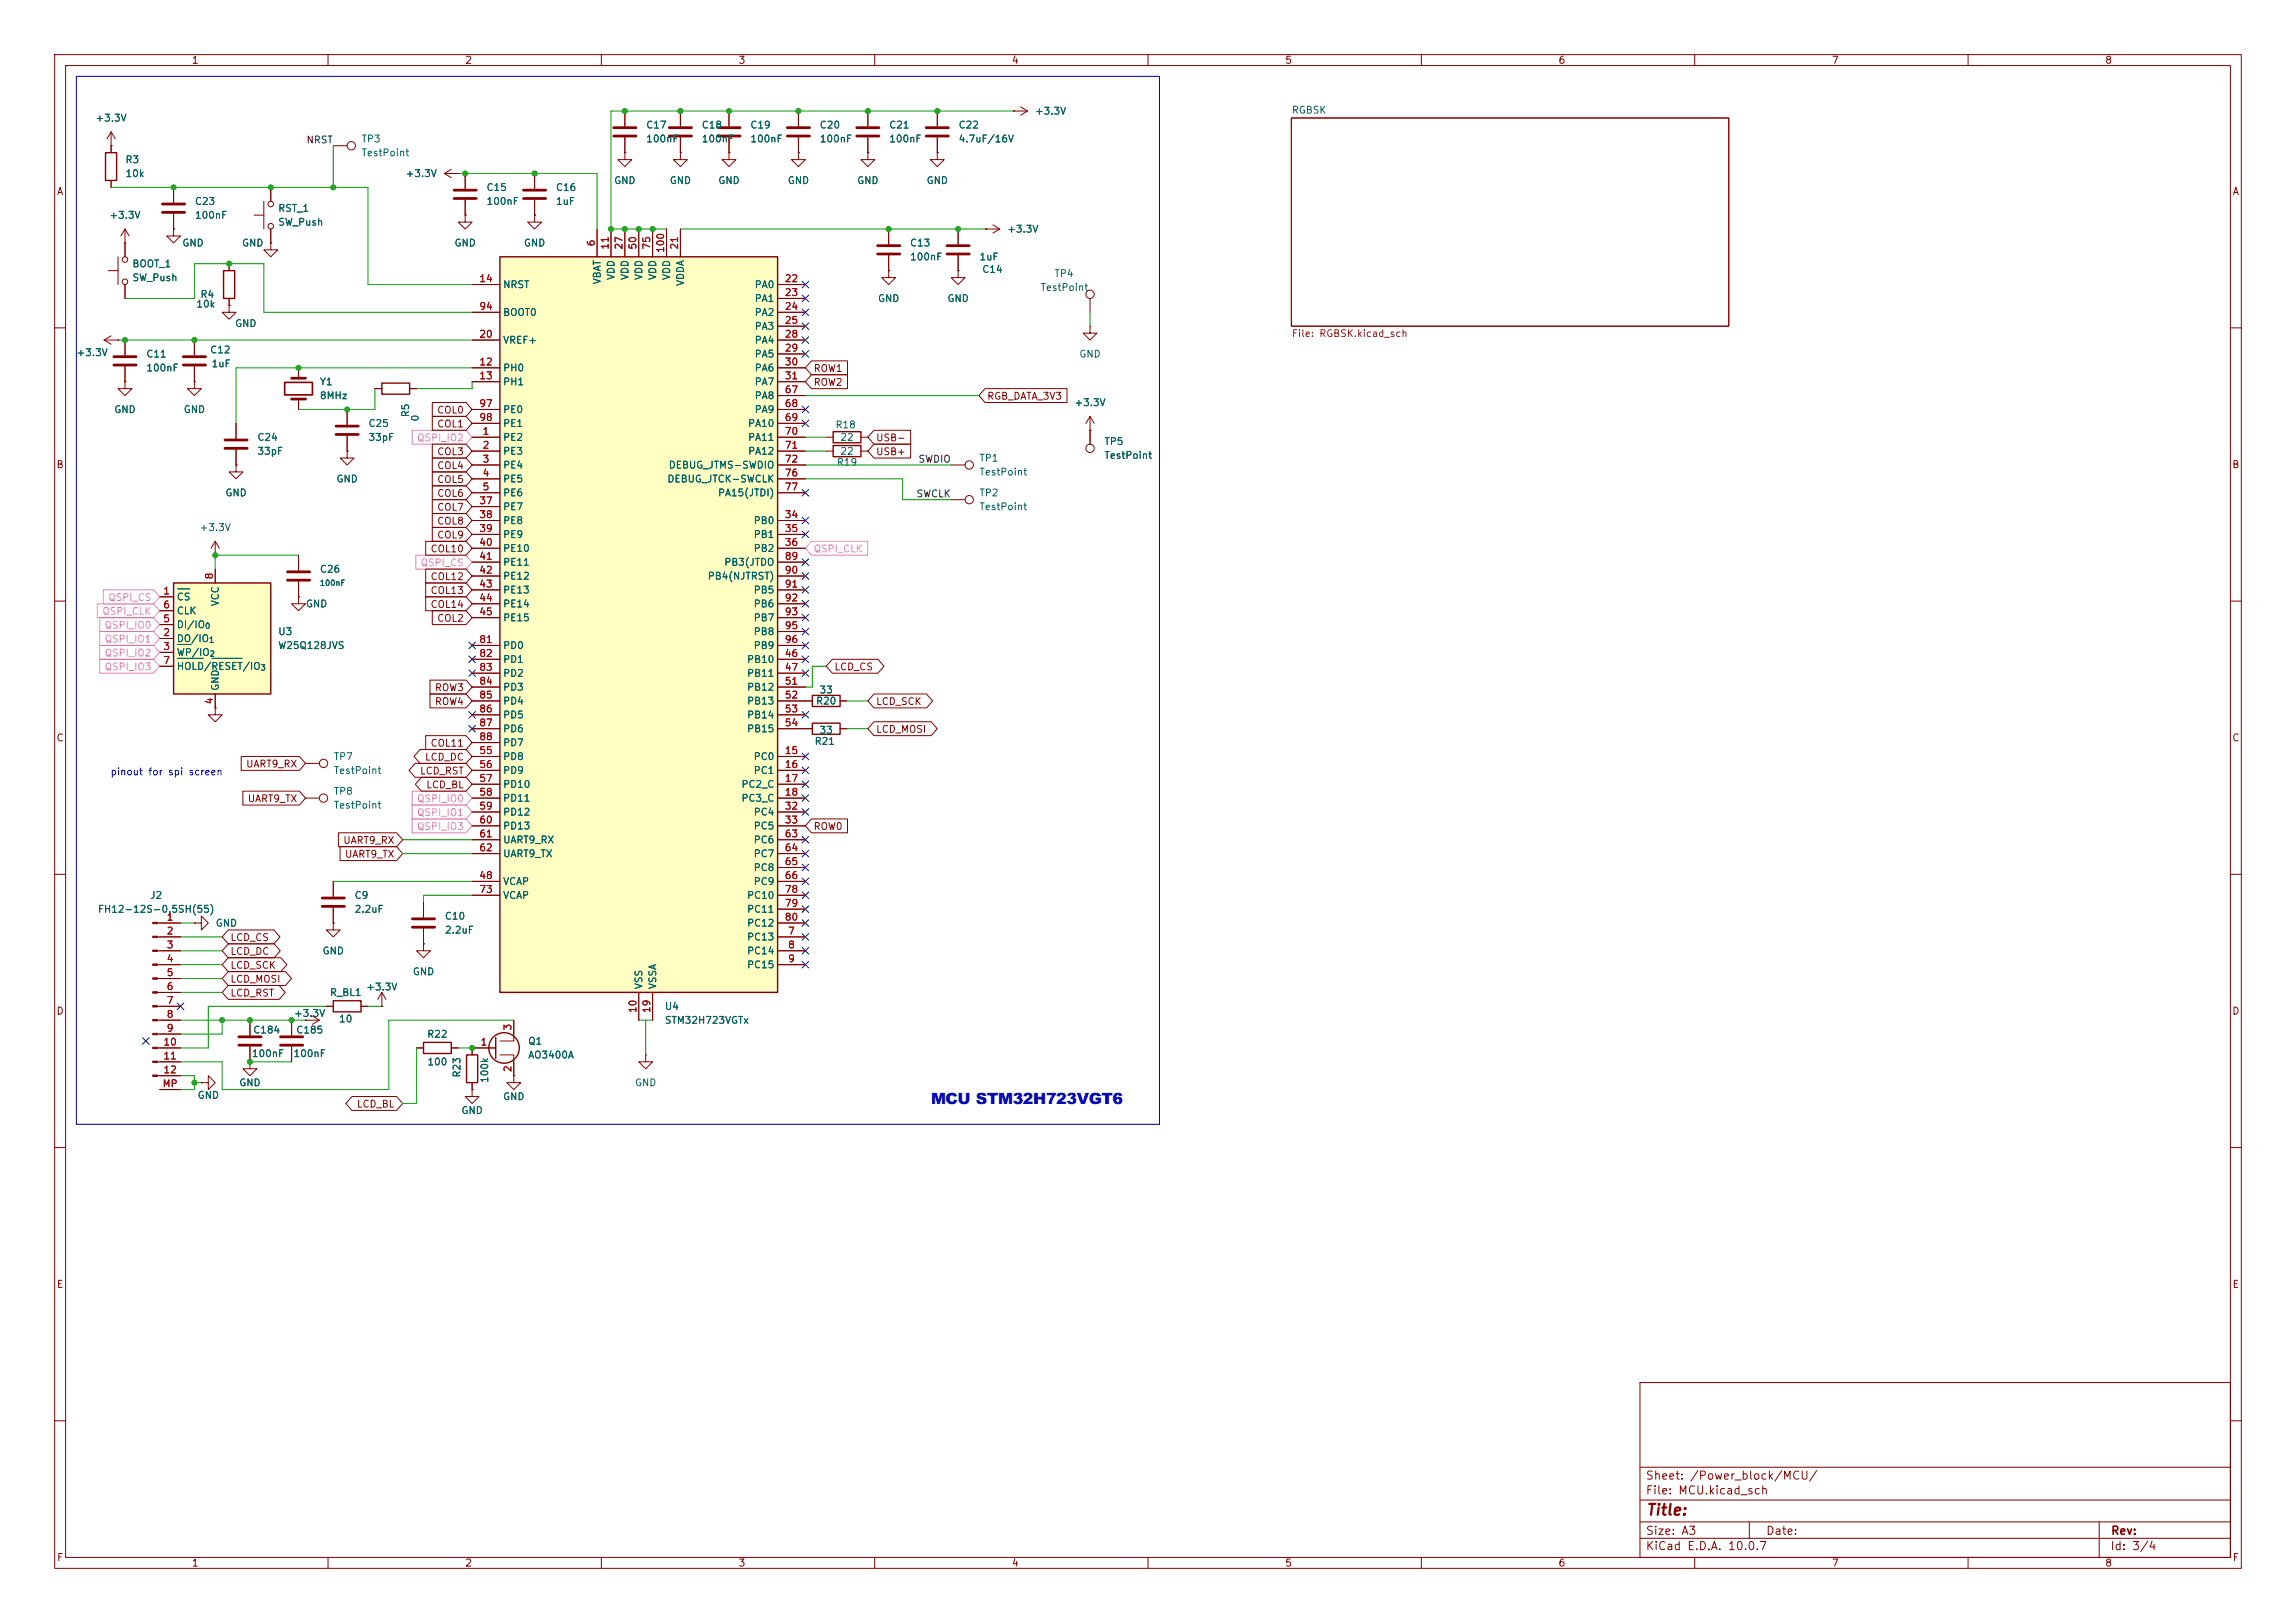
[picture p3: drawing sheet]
<svg xmlns="http://www.w3.org/2000/svg" width="420mm" height="297mm" viewBox="0 0 420 297" stroke-linecap="round" stroke-linejoin="round" font-family="sans-serif">
<defs><g id="words">
<text font-size="2.8" fill="#0000c2" x="170.3" y="201.9">MCU STM32H723VGT6</text>
<text font-size="2" fill="#840000" x="301" y="277.8">Title:</text>
<g font-size="1.5" fill="#840000">
<text x="300.9" y="273.8">File: MCU.kicad_sch</text>
<text x="300.9" y="271.1">Sheet: /Power_block/MCU/</text>
<text x="300.9" y="281.2">Size: A3</text>
<text x="322.9" y="281.2">Date:</text>
<text x="386" y="281.2">Rev:</text>
<text x="300.9" y="284">KiCad E.D.A. 10.0.7</text>
<text x="385.9" y="284">Id: 3/4</text>
</g>
<g font-size="1.3" fill="#840000">
<text x="35" y="12">1</text>
<text x="85" y="12">2</text>
<text x="135" y="12">3</text>
<text x="185" y="12">4</text>
<text x="235" y="12">5</text>
<text x="285" y="12">6</text>
<text x="335" y="12">7</text>
<text x="385" y="12">8</text>
<text x="10.3" y="36">A</text>
<text x="408.3" y="36">A</text>
<text x="148.7" y="70.9">ROW2</text>
<text x="148.7" y="68.4">ROW1</text>
<text x="79.9" y="76">COL0</text>
<text x="180.5" y="73.4">RGB_DATA_3V3</text>
<text x="79.9" y="78.5">COL1</text>
<text x="79.9" y="83.6">COL3</text>
<text x="160.2" y="81.1">USB-</text>
<text x="160.2" y="83.6">USB+</text>
<text x="10.2" y="86">B</text>
<text x="79.9" y="86.1">COL4</text>
<text x="79.9" y="88.7">COL5</text>
<text x="408.2" y="86">B</text>
<text x="79.9" y="91.2">COL6</text>
<text x="79.9" y="93.8">COL7</text>
<text x="78.7" y="101.4">COL10</text>
<text x="79.9" y="98.8">COL9</text>
<text x="79.9" y="96.3">COL8</text>
<text x="78.7" y="106.5">COL12</text>
<text x="78.7" y="109">COL13</text>
<text x="78.7" y="111.5">COL14</text>
<text x="79.9" y="114.1">COL2</text>
<text x="152.5" y="123">LCD_CS</text>
<text x="79.4" y="126.8">ROW3</text>
<text x="79.4" y="129.3">ROW4</text>
<text x="160.2" y="129.3">LCD_SCK</text>
<text x="10.2" y="136">C</text>
<text x="78.7" y="136.9">COL11</text>
<text x="160.2" y="134.4">LCD_MOSI</text>
<text x="408.2" y="136">C</text>
<text x="44.9" y="140.8">UART9_RX</text>
<text x="76.7" y="142">LCD_RST</text>
<text x="77.6" y="139.5">LCD_DC</text>
<text x="45.2" y="147.1">UART9_TX</text>
<text x="77.9" y="144.6">LCD_BL</text>
<text x="62.7" y="154.7">UART9_RX</text>
<text x="148.7" y="152.2">ROW0</text>
<text x="63" y="157.3">UART9_TX</text>
<text x="42" y="172.5">LCD_CS</text>
<text x="42" y="175">LCD_DC</text>
<text x="42" y="177.6">LCD_SCK</text>
<text x="10.2" y="186">D</text>
<text x="42" y="182.7">LCD_RST</text>
<text x="42" y="180.1">LCD_MOSI</text>
<text x="408.2" y="186">D</text>
<text x="65.2" y="203">LCD_BL</text>
<text x="10.3" y="236">E</text>
<text x="408.3" y="236">E</text>
<text x="10.3" y="286">F</text>
<text x="35" y="287">1</text>
<text x="85" y="287">2</text>
<text x="135" y="287">3</text>
<text x="185" y="287">4</text>
<text x="235" y="287">5</text>
<text x="285" y="287">6</text>
<text x="335" y="287">7</text>
<text x="385" y="287">8</text>
<text x="408.3" y="286">F</text>
</g>
<g font-size="1.3" fill="#006464">
<text x="17.4" y="22.6">+3.3V</text>
<text x="118.1" y="23.8">C17</text>
<text x="128.3" y="23.8">C18</text>
<text x="137.1" y="23.8">C19</text>
<text x="149.8" y="23.8">C20</text>
<text x="162.5" y="23.8">C21</text>
<text x="175.2" y="23.8">C22</text>
<text x="189.2" y="21.3">+3.3V</text>
<text x="236.2" y="21.1">RGBSK</text>
<text x="66" y="26.4">TP3</text>
<text x="66" y="28.9">TestPoint</text>
<text x="118.1" y="26.4">100nF</text>
<text x="128.3" y="26.4">100nF</text>
<text x="137.1" y="26.4">100nF</text>
<text x="149.8" y="26.4">100nF</text>
<text x="162.5" y="26.4">100nF</text>
<text x="175.2" y="26.4">4.7uF/16V</text>
<text x="22.8" y="30.2">R3</text>
<text x="22.8" y="32.7">10k</text>
<text x="74.1" y="32.7">+3.3V</text>
<text x="88.9" y="35.3">C15</text>
<text x="101.6" y="35.3">C16</text>
<text x="112.2" y="34">GND</text>
<text x="122.4" y="34">GND</text>
<text x="131.3" y="34">GND</text>
<text x="144" y="34">GND</text>
<text x="156.7" y="34">GND</text>
<text x="169.4" y="34">GND</text>
<text x="19.9" y="40.3">+3.3V</text>
<text x="35.5" y="37.8">C23</text>
<text x="35.5" y="40.3">100nF</text>
<text x="50.8" y="39.1">RST_1</text>
<text x="50.8" y="41.6">SW_Push</text>
<text x="88.9" y="37.8">100nF</text>
<text x="101.6" y="37.8">1uF</text>
<text x="33.2" y="45.4">GND</text>
<text x="44.2" y="45.4">GND</text>
<text x="83" y="45.4">GND</text>
<text x="95.7" y="45.4">GND</text>
<text x="166.4" y="45.4">C13</text>
<text x="166.4" y="48">100nF</text>
<text x="179.1" y="48">1uF</text>
<text x="184.1" y="42.9">+3.3V</text>
<text x="24.1" y="49.2">BOOT_1</text>
<text x="24.1" y="51.8">SW_Push</text>
<text x="91.9" y="53">NRST</text>
<text x="110.2" y="52.1" transform="rotate(-90 110.2 52.1)">VBAT</text>
<text x="112.7" y="51.4" transform="rotate(-90 112.7 51.4)">VDD</text>
<text x="115.3" y="51.4" transform="rotate(-90 115.3 51.4)">VDD</text>
<text x="117.8" y="51.4" transform="rotate(-90 117.8 51.4)">VDD</text>
<text x="120.3" y="51.4" transform="rotate(-90 120.3 51.4)">VDD</text>
<text x="122.9" y="51.4" transform="rotate(-90 122.9 51.4)">VDD</text>
<text x="125.4" y="52.4" transform="rotate(-90 125.4 52.4)">VDDA</text>
<text x="137.9" y="53">PA0</text>
<text x="179.6" y="50.2">C14</text>
<text x="190.2" y="53.5">TestPoint</text>
<text x="192.8" y="51">TP4</text>
<text x="35.8" y="56.6">10k</text>
<text x="36.6" y="54.8">R4</text>
<text x="91.9" y="58.1">BOOT0</text>
<text x="137.9" y="55.6">PA1</text>
<text x="137.9" y="58.1">PA2</text>
<text x="160.5" y="55.6">GND</text>
<text x="173.2" y="55.6">GND</text>
<text x="13.9" y="65.5">+3.3V</text>
<text x="26.7" y="65.7">C11</text>
<text x="38.3" y="65">C12</text>
<text x="42.9" y="60.1">GND</text>
<text x="91.9" y="63.2">VREF+</text>
<text x="137.9" y="60.7">PA3</text>
<text x="137.9" y="63.2">PA4</text>
<text x="137.9" y="65.7">PA5</text>
<text x="197.3" y="65.7">GND</text>
<text x="26.7" y="68.3">100nF</text>
<text x="38.6" y="67.5">1uF</text>
<text x="58.4" y="70.8">Y1</text>
<text x="91.9" y="68.3">PH0</text>
<text x="91.9" y="70.8">PH1</text>
<text x="137.9" y="68.3">PA6</text>
<text x="137.9" y="70.8">PA7</text>
<text x="20.8" y="75.9">GND</text>
<text x="33.5" y="75.9">GND</text>
<text x="58.4" y="73.4">8MHz</text>
<text x="75.1" y="76.5" transform="rotate(-90 75.1 76.5)">R5</text>
<text x="76.9" y="77.2" transform="rotate(-90 76.9 77.2)">0</text>
<text x="91.9" y="75.9">PE0</text>
<text x="137.9" y="73.4">PA8</text>
<text x="137.9" y="75.9">PA9</text>
<text x="196.4" y="74.6">+3.3V</text>
<text x="47" y="81">C24</text>
<text x="47" y="83.5">33pF</text>
<text x="67.3" y="78.4">C25</text>
<text x="67.3" y="81">33pF</text>
<text x="91.9" y="81">PE2</text>
<text x="91.9" y="83.5">PE3</text>
<text x="91.9" y="78.4">PE1</text>
<text x="136.7" y="78.4">PA10</text>
<text x="136.7" y="81">PA11</text>
<text x="136.7" y="83.5">PA12</text>
<text x="152.7" y="78.7">R18</text>
<text x="153.6" y="81">22</text>
<text x="153.6" y="83.5">22</text>
<text x="201.9" y="81.7">TP5</text>
<text x="61.4" y="88.6">GND</text>
<text x="91.9" y="86.1">PE4</text>
<text x="91.9" y="88.6">PE5</text>
<text x="122" y="88.6">DEBUG_JTCK-SWCLK</text>
<text x="122.2" y="86.1">DEBUG_JTMS-SWDIO</text>
<text x="153" y="85.5">R19</text>
<text x="179.1" y="84.8">TP1</text>
<text x="179.1" y="87.3">TestPoint</text>
<text x="201.9" y="84.3">TestPoint</text>
<text x="41.1" y="91.1">GND</text>
<text x="91.9" y="91.1">PE6</text>
<text x="91.9" y="93.7">PE7</text>
<text x="131.2" y="91.1">PA15(JTDI)</text>
<text x="179.1" y="91.1">TP2</text>
<text x="179.1" y="93.7">TestPoint</text>
<text x="36.4" y="97.5">+3.3V</text>
<text x="91.9" y="96.2">PE8</text>
<text x="91.9" y="98.8">PE9</text>
<text x="91.9" y="101.3">PE10</text>
<text x="137.8" y="96.2">PB0</text>
<text x="137.8" y="98.8">PB1</text>
<text x="137.8" y="101.3">PB2</text>
<text x="58.4" y="105.1">C26</text>
<text x="91.9" y="103.8">PE11</text>
<text x="91.9" y="106.4">PE12</text>
<text x="129.3" y="106.4">PB4(NJTRST)</text>
<text x="132.4" y="103.8">PB3(JTDO</text>
<text x="32.2" y="110.2">CS</text>
<text x="32.2" y="112.7">CLK</text>
<text x="40.3" y="111" transform="rotate(-90 40.3 111)">VCC</text>
<text x="55.8" y="111.5">GND</text>
<text x="91.9" y="108.9">PE13</text>
<text x="91.9" y="111.5">PE14</text>
<text x="91.9" y="114">PE15</text>
<text x="137.8" y="108.9">PB5</text>
<text x="137.8" y="111.5">PB6</text>
<text x="137.8" y="114">PB7</text>
<text x="32.2" y="117.8">DO/IO</text>
<text x="32.2" y="115.3">DI/IO</text>
<text x="50.8" y="116.5">U3</text>
<text x="50.8" y="119.1">W25Q128JVS</text>
<text x="91.9" y="119.1">PD0</text>
<text x="137.8" y="116.5">PB8</text>
<text x="137.8" y="119.1">PB9</text>
<text x="32.2" y="120.3">WP/IO</text>
<text x="32.2" y="122.9">HOLD/RESET/IO</text>
<text x="91.9" y="121.6">PD1</text>
<text x="91.9" y="124.2">PD2</text>
<text x="136.5" y="121.6">PB10</text>
<text x="136.5" y="124.2">PB11</text>
<text x="40.3" y="126.5" transform="rotate(-90 40.3 126.5)">GND</text>
<text x="91.9" y="126.7">PD3</text>
<text x="91.9" y="129.2">PD4</text>
<text x="91.9" y="131.8">PD5</text>
<text x="136.5" y="126.7">PB12</text>
<text x="136.5" y="129.2">PB13</text>
<text x="136.5" y="131.8">PB14</text>
<text x="149.2" y="129.2">R20</text>
<text x="149.8" y="127.2">33</text>
<text x="91.9" y="134.3">PD6</text>
<text x="91.9" y="136.9">PD7</text>
<text x="136.5" y="134.3">PB15</text>
<text x="148.9" y="136.6">R21</text>
<text x="149.8" y="134.6">33</text>
<text x="60.9" y="139.4">TP7</text>
<text x="60.9" y="141.9">TestPoint</text>
<text x="91.9" y="139.4">PD8</text>
<text x="91.9" y="141.9">PD9</text>
<text x="137.8" y="139.4">PC0</text>
<text x="137.8" y="141.9">PC1</text>
<text x="60.9" y="145.7">TP8</text>
<text x="60.9" y="148.3">TestPoint</text>
<text x="91.9" y="144.5">PD10</text>
<text x="91.9" y="147">PD11</text>
<text x="91.9" y="149.6">PD12</text>
<text x="135.5" y="144.5">PC2_C</text>
<text x="135.5" y="147">PC3_C</text>
<text x="137.8" y="149.6">PC4</text>
<text x="91.9" y="152.1">PD13</text>
<text x="91.9" y="154.6">UART9_RX</text>
<text x="137.8" y="152.1">PC5</text>
<text x="137.8" y="154.6">PC6</text>
<text x="91.9" y="157.2">UART9_TX</text>
<text x="137.8" y="157.2">PC7</text>
<text x="137.8" y="159.7">PC8</text>
<text x="17.8" y="167.3">FH12-12S-0.5SH(55)</text>
<text x="27.4" y="164.8">J2</text>
<text x="64.8" y="164.8">C9</text>
<text x="64.8" y="167.3">2.2uF</text>
<text x="91.9" y="162.3">VCAP</text>
<text x="91.9" y="164.8">VCAP</text>
<text x="136.5" y="164.8">PC10</text>
<text x="136.5" y="167.3">PC11</text>
<text x="137.8" y="162.3">PC9</text>
<text x="39.4" y="169.9">GND</text>
<text x="81.3" y="168.6">C10</text>
<text x="81.3" y="171.1">2.2uF</text>
<text x="136.5" y="172.4">PC13</text>
<text x="136.5" y="169.9">PC12</text>
<text x="58.9" y="175">GND</text>
<text x="75.4" y="178.8">GND</text>
<text x="136.5" y="175">PC14</text>
<text x="136.5" y="177.5">PC15</text>
<text x="60.2" y="182.6">R_BL1</text>
<text x="66.9" y="181.6">+3.3V</text>
<text x="117.8" y="181.1" transform="rotate(-90 117.8 181.1)">VSS</text>
<text x="120.3" y="181.1" transform="rotate(-90 120.3 181.1)">VSSA</text>
<text x="121.5" y="185.1">U4</text>
<text x="46.2" y="189.4">C184</text>
<text x="53.7" y="186.4">+3.3V</text>
<text x="54.1" y="189.4">C185</text>
<text x="61.9" y="187.4">10</text>
<text x="78" y="190.2">R22</text>
<text x="96.5" y="191.5">Q1</text>
<text x="121.5" y="187.7">STM32H723VGTx</text>
<text x="46" y="193.7">100nF</text>
<text x="53.6" y="193.7">100nF</text>
<text x="78.1" y="195.3">100</text>
<text x="84.5" y="197.3" transform="rotate(-90 84.5 197.3)">R23</text>
<text x="96.5" y="194">AO3400A</text>
<text x="36.1" y="201.4">GND</text>
<text x="43.7" y="199.1">GND</text>
<text x="89.6" y="198.3" transform="rotate(-90 89.6 198.3)">100k</text>
<text x="91.9" y="201.6">GND</text>
<text x="116" y="199.1">GND</text>
<text x="84.3" y="204.2">GND</text>
</g>
<g font-size="1.3" fill="#0f0f0f">
<text x="56" y="26.5">NRST</text>
<text x="167.9" y="85">SWDIO</text>
<text x="167.5" y="91.3">SWCLK</text>
</g>
<g font-size="1.3" fill="#a90000">
<text x="109.1" y="45.2" transform="rotate(-90 109.1 45.2)">6</text>
<text x="111.6" y="45.8" transform="rotate(-90 111.6 45.8)">11</text>
<text x="114.2" y="45.8" transform="rotate(-90 114.2 45.8)">27</text>
<text x="116.7" y="45.8" transform="rotate(-90 116.7 45.8)">50</text>
<text x="119.2" y="45.8" transform="rotate(-90 119.2 45.8)">75</text>
<text x="121.8" y="46.4" transform="rotate(-90 121.8 46.4)">100</text>
<text x="124.3" y="45.8" transform="rotate(-90 124.3 45.8)">21</text>
<text x="87.6" y="51.9">14</text>
<text x="143.4" y="51.9">22</text>
<text x="87.6" y="57">94</text>
<text x="143.4" y="54.5">23</text>
<text x="143.4" y="57">24</text>
<text x="143.4" y="59.6">25</text>
<text x="87.6" y="62.1">20</text>
<text x="143.4" y="62.1">28</text>
<text x="143.4" y="64.6">29</text>
<text x="87.6" y="67.2">12</text>
<text x="87.6" y="69.7">13</text>
<text x="143.4" y="67.2">30</text>
<text x="143.4" y="69.7">31</text>
<text x="87.6" y="74.8">97</text>
<text x="87.6" y="77.3">98</text>
<text x="143.4" y="72.3">67</text>
<text x="143.4" y="74.8">68</text>
<text x="143.4" y="77.3">69</text>
<text x="88.2" y="79.9">1</text>
<text x="88.2" y="82.4">2</text>
<text x="143.4" y="79.9">70</text>
<text x="143.4" y="82.4">71</text>
<text x="88.2" y="85">3</text>
<text x="88.2" y="87.5">4</text>
<text x="143.4" y="85">72</text>
<text x="143.4" y="87.5">76</text>
<text x="87.6" y="92.6">37</text>
<text x="87.6" y="95.1">38</text>
<text x="88.2" y="90">5</text>
<text x="143.4" y="95.1">34</text>
<text x="143.4" y="90">77</text>
<text x="87.6" y="97.7">39</text>
<text x="87.6" y="100.2">40</text>
<text x="143.4" y="97.7">35</text>
<text x="143.4" y="100.2">36</text>
<text x="39.2" y="106.1" transform="rotate(-90 39.2 106.1)">8</text>
<text x="87.6" y="102.7">41</text>
<text x="87.6" y="105.3">42</text>
<text x="87.6" y="107.8">43</text>
<text x="143.4" y="102.7">89</text>
<text x="143.4" y="105.3">90</text>
<text x="143.4" y="107.8">91</text>
<text x="29.7" y="109.1">1</text>
<text x="29.7" y="111.6">6</text>
<text x="87.6" y="110.4">44</text>
<text x="87.6" y="112.9">45</text>
<text x="143.4" y="110.4">92</text>
<text x="143.4" y="112.9">93</text>
<text x="29.7" y="116.7">2</text>
<text x="29.7" y="119.2">3</text>
<text x="29.7" y="114.2">5</text>
<text x="87.6" y="118">81</text>
<text x="143.4" y="115.4">95</text>
<text x="143.4" y="118">96</text>
<text x="29.7" y="121.8">7</text>
<text x="87.6" y="120.5">82</text>
<text x="87.6" y="123.1">83</text>
<text x="87.6" y="125.6">84</text>
<text x="143.4" y="120.5">46</text>
<text x="143.4" y="123.1">47</text>
<text x="143.4" y="125.6">51</text>
<text x="39.2" y="129" transform="rotate(-90 39.2 129)">4</text>
<text x="87.6" y="128.1">85</text>
<text x="87.6" y="130.7">86</text>
<text x="143.4" y="128.1">52</text>
<text x="143.4" y="130.7">53</text>
<text x="87.6" y="133.2">87</text>
<text x="87.6" y="135.8">88</text>
<text x="143.4" y="133.2">54</text>
<text x="87.6" y="138.3">55</text>
<text x="87.6" y="140.8">56</text>
<text x="87.6" y="143.4">57</text>
<text x="143.4" y="138.3">15</text>
<text x="143.4" y="140.8">16</text>
<text x="143.4" y="143.4">17</text>
<text x="87.6" y="145.9">58</text>
<text x="87.6" y="148.5">59</text>
<text x="143.4" y="145.9">18</text>
<text x="143.4" y="148.5">32</text>
<text x="87.6" y="151">60</text>
<text x="87.6" y="153.5">61</text>
<text x="143.4" y="151">33</text>
<text x="143.4" y="153.5">63</text>
<text x="87.6" y="161.2">48</text>
<text x="87.6" y="156.1">62</text>
<text x="143.4" y="156.1">64</text>
<text x="143.4" y="158.6">65</text>
<text x="143.4" y="161.2">66</text>
<text x="87.6" y="163.7">73</text>
<text x="143.4" y="163.7">78</text>
<text x="143.4" y="166.2">79</text>
<text x="30.4" y="168.8">1</text>
<text x="30.4" y="171.3">2</text>
<text x="30.4" y="173.9">3</text>
<text x="143.4" y="168.8">80</text>
<text x="144" y="171.3">7</text>
<text x="144" y="173.9">8</text>
<text x="30.4" y="176.4">4</text>
<text x="30.4" y="178.9">5</text>
<text x="144" y="176.4">9</text>
<text x="30.4" y="181.5">6</text>
<text x="30.4" y="184">7</text>
<text x="116.7" y="185.5" transform="rotate(-90 116.7 185.5)">10</text>
<text x="119.2" y="185.5" transform="rotate(-90 119.2 185.5)">19</text>
<text x="29.8" y="191.6">10</text>
<text x="30.4" y="186.6">8</text>
<text x="30.4" y="189.1">9</text>
<text x="87.8" y="191.6">1</text>
<text x="93.8" y="188.7" transform="rotate(-90 93.8 188.7)">3</text>
<text x="29.8" y="194.2">11</text>
<text x="29.8" y="196.7">12</text>
<text x="93.8" y="196.3" transform="rotate(-90 93.8 196.3)">2</text>
<text x="29.6" y="199.3">MP</text>
</g>
<text font-size="1.3" fill="#725600" x="236.2" y="62">File: RGBSK.kicad_sch</text>
<g font-size="1.3" fill="#e66ebe">
<text x="76.2" y="81.1">QSPI_IO2</text>
<text x="148.7" y="101.4">QSPI_CLK</text>
<text x="76.8" y="103.9">QSPI_CS</text>
<text x="18.6" y="112.8">QSPI_CLK</text>
<text x="19.7" y="110.3">QSPI_CS</text>
<text x="19" y="117.9">QSPI_IO1</text>
<text x="19" y="115.4">QSPI_IO0</text>
<text x="19" y="120.4">QSPI_IO2</text>
<text x="19" y="123">QSPI_IO3</text>
<text x="76.2" y="147.1">QSPI_IO0</text>
<text x="76.2" y="149.6">QSPI_IO1</text>
<text x="76.2" y="152.2">QSPI_IO3</text>
</g>
<text font-size="1.3" fill="#0000c2" x="20.1" y="142.2">pinout for spi screen</text>
<g font-size="1" fill="#006464">
<text x="58.4" y="107.4">100nF</text>
<text x="37.4" y="115.3">0</text>
<text x="38.1" y="117.9">1</text>
<text x="38.2" y="120.4">2</text>
<text x="47.6" y="122.9">3</text>
</g>
</g></defs>
<g fill="none" stroke="#840000" stroke-width=".18">
<path d="M10 10h400v277h-400zM12 12h396v273h-396zM60 10v2M110 10v2M160 10v2M210 10v2M260 10v2M310 10v2M360 10v2M61 26.7h2.5M81.3 31.8l1.2 .7M81.3 31.8h2.5"/>
<path d="M82.5 31l-1.2 .8M83.8 31.8h.1M85.1 39.4v1.2h1.3l-1.3 1.3-1.3-1.3h1.3M85.1 39.4h.1M85.1 31.8v2.7M85.1 36.6v2.8M97.8 39.4v1.2h1.3l-1.3 1.3-1.3-1.3h1.3M97.8 39.4h.1M97.8 31.8v2.7M97.8 36.6v2.8M114.3 27.9v1.3h1.3l-1.3 1.3-1.3-1.3h1.3M114.3 27.9h.1"/>
<path d="M114.3 20.3v2.8M114.3 25.1v2.8M236.2 21.6h80v38.1h-80zM10 60h2M408 60h2M10 110h2M408 110h2M10 160h2M408 160h2M86.4 191.8h4.3M91.4 193h2.6v3.9M94 186.7v3.8h-2.6"/>
<path d="M118.1 193v1.3h1.3l-1.3 1.3-1.3-1.3h1.3M118.1 193h.1M10 210h2M408 210h2M300 253h108v32h-108zM10 260h2M300 278.5h108M300 274.5h108M300 268.5h108M320 278.5v3M384 278.5v6.5M408 260h2"/>
<path d="M60 285v2M110 285v2M160 285v2M210 285v2M260 285v2M300 281.5h108M310 285v2M360 285v2"/>
<circle cx="64.3" cy="26.7" r=".76"/>
</g>
<path d="M83.1 34.8h4M83.1 36.3h4M95.8 34.8h4M95.8 36.3h4M112.3 23.4h4M112.3 24.9h4" fill="none" stroke="#840000" stroke-width=".51"/>
<g fill="none" stroke="#840000" stroke-width=".25">
<path d="M90.7 189.9v3.8"/>
<circle cx="92.2" cy="191.8" r="2.79"/>
</g>
<path d="M91.4 47h50.8v134.6h-50.8z" fill="#ffffc2"/>
<path d="M19.3 27.9h2v5.1h-2zM91.4 47h50.8v134.6h-50.8z" fill="none" stroke="#840000" stroke-width=".25"/>
<g fill="none" stroke="#840000" stroke-width=".18">
<path d="M20.3 26.7v1.2M20.3 33v1.3M31.7 34.3v2.8M31.7 39.1v2.8M133.3 27.9v1.3h1.3l-1.3 1.3-1.2-1.3h1.2M133.3 27.9h.1M86.4 52.1h5M86.4 57.2h5M109.2 41.9v5.1M111.8 41.9v5.1M114.3 41.9v5.1M116.8 41.9v5.1"/>
<path d="M119.4 41.9v5.1M121.9 41.9v5.1M124.5 41.9v5.1M142.2 52.1h5.1M142.2 54.6h5.1M142.2 57.2h5.1M142.2 59.7h5.1M86.4 67.3h5M86.4 69.9h5M86.4 62.2h5M86.4 74.9h5M86.4 77.5h5"/>
<path d="M142.2 67.3h5.1M142.2 69.9h5.1M142.2 62.2h5.1M142.2 64.8h5.1M142.2 72.4h5.1M142.2 74.9h5.1M142.2 77.5h5.1M86.4 80h5M86.4 82.6h5M86.4 85.1h5M86.4 87.6h5M86.4 90.2h5"/>
<path d="M86.4 95.3h5M86.4 97.8h5M86.4 92.7h5M142.2 80h5.1M142.2 82.6h5.1M142.2 85.1h5.1M142.2 87.6h5.1M142.2 90.2h5.1M142.2 95.3h5.1M142.2 97.8h5.1M86.4 100.3h5M86.4 102.9h5"/>
<path d="M86.4 105.4h5M86.4 108h5M86.4 110.5h5M86.4 113h5M86.4 118.1h5M142.2 100.3h5.1M142.2 102.9h5.1M142.2 105.4h5.1M142.2 108h5.1M142.2 110.5h5.1M142.2 113h5.1M142.2 118.1h5.1"/>
<path d="M142.2 115.6h5.1M86.4 138.4h5M86.4 120.7h5M86.4 123.2h5M86.4 125.7h5M86.4 128.3h5M86.4 130.8h5M86.4 133.4h5M86.4 135.9h5M142.2 138.4h5.1M142.2 120.7h5.1M142.2 123.2h5.1"/>
<path d="M142.2 125.7h5.1M142.2 128.3h5.1M142.2 130.8h5.1M142.2 133.4h5.1M86.4 141h5M86.4 143.5h5M86.4 146.1h5M86.4 148.6h5M86.4 151.1h5M86.4 153.7h5M86.4 156.2h5M142.2 141h5.1"/>
<path d="M142.2 143.5h5.1M142.2 146.1h5.1M142.2 148.6h5.1M142.2 151.1h5.1M142.2 153.7h5.1M142.2 156.2h5.1M142.2 158.8h5.1M86.4 161.3h5M86.4 163.8h5M142.2 171.5h5.1M142.2 174h5.1M142.2 176.5h5.1"/>
<path d="M142.2 161.3h5.1M142.2 163.8h5.1M142.2 166.4h5.1M142.2 168.9h5.1M116.8 181.6v5.1M119.4 181.6v5.1"/>
</g>
<path d="M29.7 37.3h4.1M29.7 38.9h4.1" fill="none" stroke="#840000" stroke-width=".51"/>
<path d="M31.7 106.7h17.8v20.3h-17.8z" fill="#ffffc2"/>
<path d="M40.9 49.5h2v5.1h-2zM69.8 70.1h5.1v2h-5.1zM152.4 79h5.1v2h-5.1zM152.4 81.5h5.1v2.1h-5.1zM31.7 106.7h17.8v20.3h-17.8zM148.6 127.3h5.1v2h-5.1zM148.6 132.3h5.1v2.1h-5.1zM61 183.1h5v2.1h-5zM77.5 190.8h5v2h-5zM85.3 193h2.1v5.1h-2.1z" fill="none" stroke="#840000" stroke-width=".25"/>
<g fill="none" stroke="#840000" stroke-width=".18">
<path d="M186.7 19.6l1.3 .7M20.3 26.7h.1M20.3 24.1l-.7 1.3M20.3 24.1l.8 1.3M20.3 24.1v3.8M20.3 33v1.3M31.7 34.3v2.8M31.7 39.1v2.8M46.5 39.4h1.8M48.3 36.8v5.1M49.5 34.3v2.5M83.8 31.8h.1"/>
<path d="M85.1 39.4h.1M85.1 31.8v2.7M85.1 36.6v2.8M97.8 39.4h.1M97.8 31.8v2.7M97.8 36.6v2.8M114.3 27.9h.1M114.3 20.3v2.8M114.3 25.1v2.8M124.5 27.9v1.3h1.2l-1.2 1.3-1.3-1.3h1.3M124.5 27.9h.1M124.5 20.3v2.8"/>
<path d="M124.5 25.1v2.8M133.3 27.9h.1M133.3 20.3v2.8M133.3 25.1v2.8M146 27.9v1.3h1.3l-1.3 1.3-1.2-1.3h1.2M146 27.9h.1M146 20.3v2.8M146 25.1v2.8M158.7 27.9v1.3h1.3l-1.3 1.3-1.2-1.3h1.2M158.7 27.9h.1M158.7 20.3v2.8M158.7 25.1v2.8"/>
<path d="M171.4 27.9v1.3h1.3l-1.3 1.3-1.2-1.3h1.2M171.4 27.9h.1M171.4 20.3v2.8M171.4 25.1v2.8M185.4 20.3h.1M185.4 20.3h2.6M188 20.3l-1.3 .8M19.8 49.5h1.8M21.6 47v5.1M22.9 44.5h.1M22.9 41.9v5.1M22.9 52.1v2.5"/>
<path d="M22.9 41.9l-.8 1.3M22.9 41.9l.7 1.3M31.7 41.9v1.3h1.3l-1.3 1.3-1.2-1.3h1.2M31.7 41.9h.1M41.9 55.9v1.3h1.3l-1.3 1.2-1.3-1.2h1.3M41.9 55.9h.1M41.9 48.3v1.2M41.9 54.6v1.3M49.5 44.5v1.2h1.3l-1.3 1.3-1.2-1.3h1.2M49.5 44.5h.1M49.5 41.9v2.6M86.4 52.1h5"/>
<path d="M86.4 57.2h5M109.2 41.9v5.1M111.8 41.9v5.1M114.3 41.9v5.1M116.8 41.9v5.1M119.4 41.9v5.1M121.9 41.9v5.1M124.5 41.9v5.1M142.2 52.1h5.1M142.2 54.6h5.1M142.2 57.2h5.1M142.2 59.7h5.1"/>
<path d="M162.6 49.5v1.3h1.2l-1.2 1.3-1.3-1.3h1.3M162.6 49.5h.1M162.6 41.9v2.8M162.6 46.7v2.8M175.3 49.5v1.3h1.2l-1.2 1.3-1.3-1.3h1.3M175.3 49.5h.1M175.3 41.9v2.8M175.3 46.7v2.8M180.3 41.9h.1M180.3 41.9h2.6M181.6 41.1l1.3 .8M182.9 41.9l-1.3 .8"/>
<path d="M199.4 59.7v1.3h1.3l-1.3 1.2-1.3-1.2h1.3M199.4 59.7h.1M199.4 54.6v2.6M19 62.2l1.3 .8M19 62.2h2.6M20.3 61.5l-1.3 .7M21.6 62.2h.1M22.9 69.9v1.2h1.2l-1.2 1.3-1.3-1.3h1.3M22.9 69.9h.1M22.9 62.2v2.8M22.9 67.1v2.8M35.6 69.9v1.2h1.2l-1.2 1.3-1.3-1.3h1.3"/>
<path d="M35.6 69.9h.1M35.6 62.2v2.8M35.6 67.1v2.8M43.2 77.5v2.8M54.6 67.3v1.9M54.6 73v1.9M63.5 74.9v2.8M63.5 79.8v2.8M68.6 71.1h1.2M74.9 71.1h1.3M79.1 73.7h6.1l1.2 1.2-1.2 1.3h-6.1zM79.1 76.2h6.1l1.2 1.3-1.2 1.2h-6.1z"/>
<path d="M86.4 62.2h5M86.4 67.3h5M86.4 69.9h5M86.4 74.9h5M86.4 77.5h5M142.2 62.2h5.1M142.2 67.3h5.1M142.2 69.9h5.1M142.2 64.8h5.1M142.2 72.4h5.1M142.2 74.9h5.1M142.2 77.5h5.1"/>
<path d="M148.4 68.6h6.6v2.5h-6.6l-1.1-1.2zM148.4 66h6.6v2.6h-6.6l-1.1-1.3zM159.9 78.7h6.7v2.6h-6.7l-1.2-1.3zM180.2 71.1h15v2.6h-15l-1.1-1.3zM199.4 78.7h.1M199.4 76.2v5.1M199.4 76.2l-.8 1.3M199.4 76.2l.8 1.3M39.4 99.1v2.5M39.4 99.1l-.8 1.2M39.4 99.1l.7 1.2M43.2 85.1v1.3h1.2l-1.2 1.2-1.3-1.2h1.3"/>
<path d="M43.2 85.1h.1M43.2 82.3v2.8M63.5 82.6v1.2h1.3l-1.3 1.3-1.3-1.3h1.3M63.5 82.6h.1M77.9 99.1h7.3l1.2 1.2-1.2 1.3h-7.3zM79.1 88.9h6.1l1.2 1.3-1.2 1.2h-6.1zM79.1 91.4h6.1l1.2 1.3-1.2 1.3h-6.1zM79.1 83.8h6.1l1.2 1.3-1.2 1.3h-6.1zM79.1 96.5h6.1l1.2 1.3-1.2 1.3h-6.1zM79.1 81.3h6.1l1.2 1.3-1.2 1.2h-6.1zM79.1 94h6.1l1.2 1.3-1.2 1.2h-6.1zM79.1 86.4h6.1l1.2 1.2-1.2 1.3h-6.1z"/>
<path d="M86.4 80h5M86.4 82.6h5M86.4 85.1h5M86.4 87.6h5M86.4 90.2h5M86.4 95.3h5M86.4 97.8h5M86.4 92.7h5M142.2 80h5.1M142.2 82.6h5.1M142.2 85.1h5.1M142.2 87.6h5.1"/>
<path d="M142.2 90.2h5.1M142.2 95.3h5.1M142.2 97.8h5.1M151.1 80h1.3M151.1 82.6h1.3M157.5 80h1.2M157.5 82.6h1.2M159.9 81.3h6.7v2.5h-6.7l-1.2-1.2zM174 91.4h2.5M174 85.1h2.5M29.2 109.2h2.5M29.2 116.8h2.5"/>
<path d="M29.2 119.4h2.5M29.2 114.3h2.5M29.2 111.8h2.5M39.4 101.6h.1M39.4 104.1v2.6M54.6 109.2v1.3h1.3l-1.3 1.3-1.3-1.3h1.3M54.6 109.2h.1M54.6 101.6v2.8M54.6 106.4v2.8M77.9 106.7h7.3l1.2 1.3-1.2 1.2h-7.3zM77.9 109.2h7.3l1.2 1.3-1.2 1.3h-7.3zM77.9 104.1h7.3l1.2 1.3-1.2 1.3h-7.3z"/>
<path d="M79.1 111.8h6.1l1.2 1.2-1.2 1.3h-6.1zM86.4 100.3h5M86.4 102.9h5M86.4 105.4h5M86.4 108h5M86.4 110.5h5M86.4 113h5M86.4 118.1h5M142.2 100.3h5.1M142.2 102.9h5.1M142.2 105.4h5.1M142.2 108h5.1"/>
<path d="M142.2 110.5h5.1M142.2 113h5.1M142.2 118.1h5.1M142.2 115.6h5.1M29.2 121.9h2.5M39.4 129.5v1.3h1.2l-1.2 1.3-1.3-1.3h1.3M39.4 129.5h.1M39.4 127v2.5M44.1 138.4h10.7l1.1 1.3-1.1 1.3h-10.7zM55.9 139.7h2.5M75.9 139.7h9.3l1.2 1.3-1.2 1.2h-9.3l-1.1-1.2zM76.8 137.2h8.4l1.2 1.2-1.2 1.3h-8.4l-1.1-1.3z"/>
<path d="M77.9 134.6h7.3l1.2 1.3-1.2 1.3h-7.3zM78.7 124.5h6.5l1.2 1.2-1.2 1.3h-6.5zM78.7 127h6.5l1.2 1.3-1.2 1.2h-6.5zM86.4 128.3h5M86.4 133.4h5M86.4 138.4h5M86.4 120.7h5M86.4 123.2h5M86.4 125.7h5M86.4 130.8h5M86.4 135.9h5M142.2 128.3h6.4"/>
<path d="M142.2 133.4h6.4M142.2 138.4h5.1M142.2 120.7h5.1M142.2 123.2h5.1M142.2 125.7h5.1M142.2 130.8h5.1M152.2 120.6h8.4l1.1 1.3-1.1 1.3h-8.4l-1.1-1.3zM153.7 128.3h1.2M153.7 133.4h1.2M159.9 127h9.6l1.1 1.3-1.1 1.2h-9.6l-1.2-1.2zM159.9 132.1h10.4l1.1 1.3-1.1 1.2h-10.4l-1.2-1.2zM44.4 144.8h10.4l1.1 1.3-1.1 1.2h-10.4z"/>
<path d="M55.9 146.1h2.5M61.9 152.4h10.6l1.2 1.3-1.2 1.2h-10.6zM62.2 154.9h10.3l1.2 1.3-1.2 1.3h-10.3zM77.1 142.2h8.1l1.2 1.3-1.2 1.3h-8.1l-1.1-1.3zM86.4 146.1h5M86.4 141h5M86.4 143.5h5M86.4 148.6h5M86.4 151.1h5M86.4 153.7h5M86.4 156.2h5M142.2 146.1h5.1"/>
<path d="M142.2 141h5.1M142.2 143.5h5.1M142.2 148.6h5.1M142.2 151.1h5.1M142.2 153.7h5.1M142.2 156.2h5.1M142.2 158.8h5.1M148.4 149.9h6.6v2.5h-6.6l-1.1-1.3zM28.8 168.9h4.2M28.8 171.5h4.2M28.8 174h4.2M28.8 176.5h4.2"/>
<path d="M28.8 179.1h4.2M35.6 168.9h1.2v-1.3l1.3 1.3-1.3 1.3v-1.3M35.6 168.9h.1M41.8 172.7h8.4l1.1 1.3-1.1 1.3h-8.4l-1.2-1.3zM41.8 175.3h9.6l1.1 1.2-1.1 1.3h-9.6l-1.2-1.3zM41.8 177.8h10.4l1.1 1.3-1.1 1.2h-10.4l-1.2-1.2zM41.8 170.2h8.3l1.1 1.3-1.1 1.2h-8.3l-1.2-1.2zM61 168.9v1.3h1.2l-1.2 1.3-1.3-1.3h1.3M61 168.9h.1M61 161.3v2.8M61 166.1v2.8M77.5 172.7v1.3h1.2l-1.2 1.3-1.3-1.3h1.3"/>
<path d="M77.5 172.7h.1M77.5 165.1v2.8M77.5 169.9v2.8M86.4 161.3h5M86.4 163.8h5M142.2 168.9h5.1M142.2 171.5h5.1M142.2 174h5.1M142.2 176.5h5.1M142.2 161.3h5.1M142.2 163.8h5.1M142.2 166.4h5.1"/>
<path d="M28.8 184.2h4.2M28.8 191.8h4.2M28.8 186.7h4.2M28.8 181.6h4.2M28.8 189.2h4.2M28.8 194.3h4.2M28.8 196.9h4.2M29.2 199.4h3.8M36.8 198.1h1.3v-1.2l1.3 1.2-1.3 1.3v-1.3M36.8 198.1h.1M41.8 180.3h9.3l1.1 1.3-1.1 1.3h-9.3l-1.2-1.3zM45.7 194.3v1.3h1.3l-1.3 1.3-1.3-1.3h1.3"/>
<path d="M45.7 194.3h.1M45.7 186.7v2.8M45.7 191.5v2.8M53.3 186.7v2.8M53.3 191.5v2.8M55.9 186.7h.1M55.9 186.7h2.5M57.1 185.9l1.3 .8M58.4 186.7l-1.3 .8M59.7 184.2h1.3M66 184.2h1.3M69.8 184.2h.1"/>
<path d="M69.8 181.6l-.7 1.3M69.8 181.6l.8 1.3M69.8 181.6v2.6M76.2 191.8h1.3M82.5 191.8h1.3M86.4 199.4v1.3h1.2l-1.2 1.2-1.3-1.2h1.3M86.4 199.4h.1M86.4 198.1v1.3M90.7 191.8h-4.3v1.2M94 196.9v1.2h1.2l-1.2 1.3-1.3-1.3h1.3M94 196.9h.1M94 186.7v2.5"/>
<path d="M94 194.3v2.6M116.8 181.6v5.1M119.4 181.6v5.1M64.4 200.7h8.1l1.2 1.2-1.2 1.3h-8.1l-1.1-1.3z"/>
<circle cx="49.5" cy="37.3" r=".51"/>
<circle cx="22.9" cy="51.6" r=".51"/>
<circle cx="22.9" cy="47.5" r=".51"/>
<circle cx="49.5" cy="41.4" r=".51"/>
<circle cx="199.4" cy="53.8" r=".76"/>
<circle cx="177.3" cy="91.4" r=".76"/>
<circle cx="177.3" cy="85.1" r=".76"/>
<circle cx="199.4" cy="82" r=".76"/>
<circle cx="59.2" cy="139.7" r=".76"/>
<circle cx="59.2" cy="146" r=".76"/>
</g>
<path d="M32.5 107.8h2.2M32.5 117.9h2.5M32.5 120.5h4.7M38.8 120.5h5.5" fill="none" stroke="#006464" stroke-width=".18"/>
<g fill="none" stroke="#840000" stroke-width=".51">
<path d="M122.4 23.4h4.1M122.4 24.9h4.1M131.3 23.4h4.1M131.3 24.9h4.1M144 23.4h4.1M144 24.9h4.1M156.7 23.4h4.1M156.7 24.9h4.1M169.4 23.4h4.1M169.4 24.9h4.1M160.5 45h4.1M160.5 46.5h4.1"/>
<path d="M173.2 45h4.1M173.2 46.5h4.1M20.8 65.3h4.1M20.8 66.8h4.1M33.5 65.3h4.1M33.5 66.8h4.1M53.3 69.2h2.6M53.3 73h2.6M61.5 78h4M61.5 79.5h4M41.1 80.5h4.1M41.1 82h4.1"/>
<path d="M52.6 104.6h4M52.6 106.2h4M58.9 164.3h4.1M58.9 165.9h4.1M75.4 168.1h4.1M75.4 169.7h4.1M43.7 189.7h4.1M43.7 191.3h4.1M51.3 189.7h4.1M51.3 191.3h4.1"/>
</g>
<path d="M52.1 70h5v2.3h-5z" fill="none" stroke="#840000" stroke-width=".3"/>
<g fill="#840000" stroke="#840000" stroke-width=".18">
<path d="M27.9 168.8h.9v.2h-.9z"/>
<path d="M27.9 171.3h.9v.3h-.9z"/>
<path d="M27.9 173.9h.9v.2h-.9z"/>
<path d="M27.9 176.4h.9v.3h-.9z"/>
<path d="M27.9 178.9h.9v.3h-.9z"/>
<path d="M27.9 181.5h.9v.2h-.9z"/>
<path d="M27.9 184h.9v.3h-.9z"/>
<path d="M27.9 186.6h.9v.2h-.9z"/>
<path d="M27.9 189.1h.9v.3h-.9z"/>
<path d="M27.9 191.6h.9v.3h-.9z"/>
<path d="M27.9 194.2h.9v.2h-.9z"/>
<path d="M27.9 196.7h.9v.3h-.9z"/>
</g>
<path d="M75.4 78.7h9.8l1.2 1.3-1.2 1.3h-9.8zM148.4 99.1h10.3v2.5h-10.3l-1.1-1.3zM17.8 110.5h10.3l1.1 1.3-1.1 1.2h-10.3zM18.2 115.6h9.9l1.1 1.2-1.1 1.3h-9.9zM18.2 118.1h9.9l1.1 1.3-1.1 1.3h-9.9zM18.2 113h9.9l1.1 1.3-1.1 1.3h-9.9zM18.9 107.9h9.2l1.1 1.3-1.1 1.3h-9.2zM76.1 101.6h9.1l1.2 1.3-1.2 1.2h-9.1zM18.2 120.6h9.9l1.1 1.3-1.1 1.3h-9.9zM75.4 144.8h9.8l1.2 1.3-1.2 1.2h-9.8zM75.4 149.9h9.8l1.2 1.2-1.2 1.3h-9.8zM75.4 147.3h9.8l1.2 1.3-1.2 1.3h-9.8z" fill="none" stroke="#e66ebe" stroke-width=".18"/>
<g fill="none" stroke="#009600" stroke-width=".18">
<path d="M20.3 34.3h47v17.8h19.1M61 26.7v7.6M83.8 31.8h25.4v10.1M185.4 20.3h-73.6v21.6h10.1M22.9 54.6h12.7v-6.3h12.7v8.9h38.1M124.5 41.9h55.8M199.4 57.2v2.5M21.6 62.2h64.8M68.6 71.1v3.8h-14M86.4 67.3h-43.2v10.2M86.4 69.9v1.2h-10.2M147.3 72.4h31.8"/>
<path d="M147.3 85.1h26.7M147.3 87.6h17.8v3.8h8.9M147.3 82.6h3.8M147.3 80h3.8M54.6 101.6h-15.2v2.5M151.1 121.9h-2.5v3.8h-1.3M154.9 133.4h3.8M154.9 128.3h3.8M73.7 156.2h12.7M73.7 153.7h12.7M33 168.9h2.6M33 176.5h7.6"/>
<path d="M33 174h7.6M33 179.1h7.6M33 171.5h7.6M61 161.3h25.4M86.4 163.8h-8.9v1.3M33 181.6h7.6M33 186.7h22.9M33 196.9h2.6v2.5h-2.6M35.6 198.1h1.2M40.6 186.7v2.5h-7.6M45.7 194.3h7.6M59.7 184.2h-21.6v7.6h-5.1"/>
<path d="M67.3 184.2h2.5M76.2 191.8v10.1h-2.5M83.8 191.8h2.6M94 186.7h-22.9v12.7h-30.5v-5.1h-7.6M116.8 186.7h2.6M118.1 186.7v6.3"/>
</g>
<g fill="none" stroke="#000084" stroke-width=".18">
<path d="M146.7 56.5l1.2 1.3M146.7 54l1.2 1.2M146.7 59.1l1.2 1.2M146.7 51.5l1.2 1.2M147.9 56.5l-1.2 1.3M147.9 59.1l-1.2 1.2M147.9 54l-1.2 1.2M147.9 51.5l-1.2 1.2M146.7 61.6l1.2 1.2M146.7 74.3l1.2 1.2M146.7 76.9l1.2 1.2M146.7 64.2l1.2 1.2"/>
<path d="M147.9 61.6l-1.2 1.2M147.9 74.3l-1.2 1.2M147.9 76.9l-1.2 1.2M147.9 64.2l-1.2 1.2M146.7 94.6l1.2 1.3M146.7 97.2l1.2 1.2M146.7 89.6l1.2 1.2M147.9 94.6l-1.2 1.3M147.9 97.2l-1.2 1.2M147.9 89.6l-1.2 1.2M85.8 117.5l1.2 1.2M87 117.5l-1.2 1.2"/>
<path d="M146.7 115l1.2 1.2M146.7 104.8l1.2 1.2M146.7 109.9l1.2 1.2M146.7 102.3l1.2 1.2M146.7 107.3l1.2 1.3M146.7 112.4l1.2 1.2M146.7 117.5l1.2 1.2M147.9 115l-1.2 1.2M147.9 104.8l-1.2 1.2M147.9 109.9l-1.2 1.2M147.9 102.3l-1.2 1.2M147.9 107.3l-1.2 1.3"/>
<path d="M147.9 112.4l-1.2 1.2M147.9 117.5l-1.2 1.2M85.8 130.2l1.2 1.2M85.8 120l1.2 1.3M85.8 122.6l1.2 1.2M85.8 132.7l1.2 1.3M87 130.2l-1.2 1.2M87 120l-1.2 1.3M87 122.6l-1.2 1.2M87 132.7l-1.2 1.3M146.7 137.8l1.2 1.2M146.7 122.6l1.2 1.2"/>
<path d="M146.7 120l1.2 1.3M146.7 130.2l1.2 1.2M147.9 137.8l-1.2 1.2M147.9 122.6l-1.2 1.2M147.9 120l-1.2 1.3M147.9 130.2l-1.2 1.2M146.7 145.4l1.2 1.3M146.7 140.4l1.2 1.2M146.7 142.9l1.2 1.2M146.7 158.1l1.2 1.3M146.7 153.1l1.2 1.2M146.7 155.6l1.2 1.2"/>
<path d="M146.7 148l1.2 1.2M147.9 145.4l-1.2 1.3M147.9 140.4l-1.2 1.2M147.9 142.9l-1.2 1.2M147.9 158.1l-1.2 1.3M147.9 153.1l-1.2 1.2M147.9 155.6l-1.2 1.2M147.9 148l-1.2 1.2M146.7 175.9l1.2 1.2M146.7 163.2l1.2 1.2M146.7 173.4l1.2 1.2M146.7 160.7l1.2 1.2"/>
<path d="M146.7 165.8l1.2 1.2M146.7 168.3l1.2 1.2M146.7 170.8l1.2 1.3M147.9 175.9l-1.2 1.2M147.9 163.2l-1.2 1.2M147.9 173.4l-1.2 1.2M147.9 160.7l-1.2 1.2M147.9 165.8l-1.2 1.2M147.9 168.3l-1.2 1.2M147.9 170.8l-1.2 1.3M26.1 189.9l1.2 1.2M27.3 189.9l-1.2 1.2"/>
<path d="M32.4 183.5l1.2 1.3M33.6 183.5l-1.2 1.3"/>
</g>
<path d="M14 14h198.1v191.7h-198.1z" fill="none" stroke="#0000c2" stroke-width=".18"/>
<g fill="#009600" stroke="#009600" stroke-width=".18">
<circle cx="85.1" cy="31.8" r=".46"/>
<circle cx="114.3" cy="20.3" r=".46"/>
<circle cx="119.4" cy="41.9" r=".46"/>
<circle cx="116.8" cy="41.9" r=".46"/>
<circle cx="114.3" cy="41.9" r=".46"/>
<circle cx="111.8" cy="41.9" r=".46"/>
<circle cx="97.8" cy="31.8" r=".46"/>
<circle cx="124.5" cy="20.3" r=".46"/>
<circle cx="61" cy="34.3" r=".46"/>
<circle cx="175.3" cy="41.9" r=".46"/>
<circle cx="162.6" cy="41.9" r=".46"/>
<circle cx="158.7" cy="20.3" r=".46"/>
<circle cx="146" cy="20.3" r=".46"/>
<circle cx="171.4" cy="20.3" r=".46"/>
<circle cx="45.7" cy="194.3" r=".46"/>
<circle cx="53.3" cy="186.7" r=".46"/>
<circle cx="86.4" cy="191.8" r=".46"/>
<circle cx="35.6" cy="198.1" r=".46"/>
<circle cx="40.6" cy="186.7" r=".46"/>
<circle cx="45.7" cy="186.7" r=".46"/>
<circle cx="35.6" cy="62.2" r=".46"/>
<circle cx="31.7" cy="34.3" r=".46"/>
<circle cx="22.9" cy="62.2" r=".46"/>
<circle cx="63.5" cy="74.9" r=".46"/>
<circle cx="39.4" cy="101.6" r=".46"/>
<circle cx="133.3" cy="20.3" r=".46"/>
<circle cx="49.5" cy="34.3" r=".46"/>
<circle cx="54.6" cy="67.3" r=".46"/>
<circle cx="41.9" cy="48.3" r=".46"/>
</g>
<use href="#words"/>
</svg>
